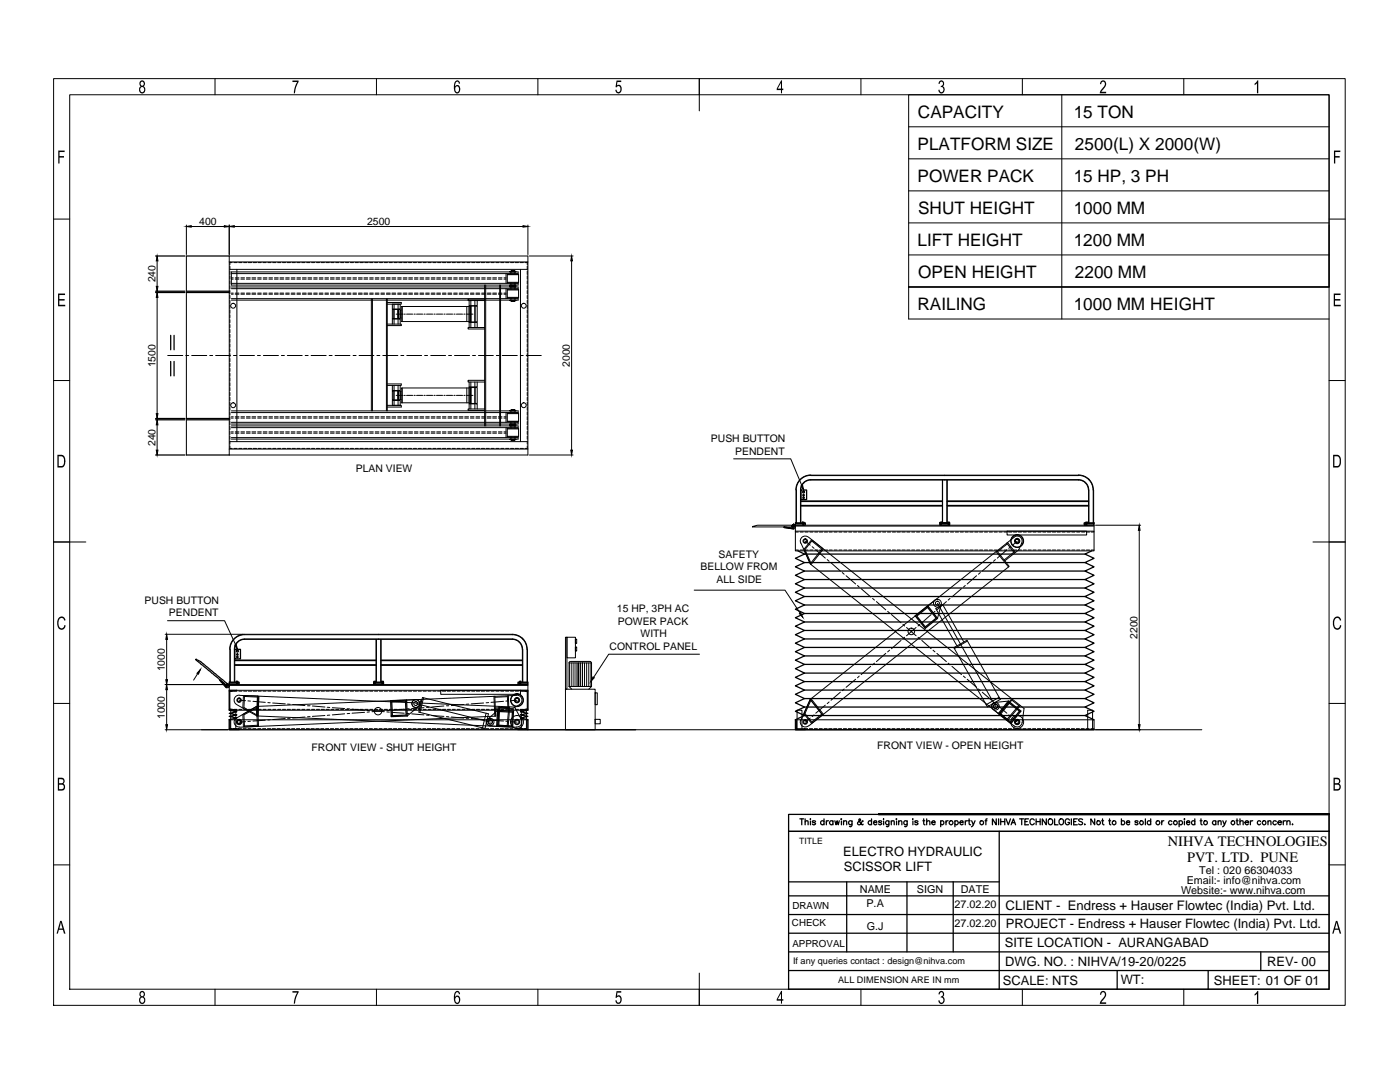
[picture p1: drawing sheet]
<svg xmlns="http://www.w3.org/2000/svg" width="279mm" height="216mm" viewBox="0 0 279 216" stroke-linecap="round" stroke-linejoin="round" font-family="sans-serif">
<defs><g id="words">
<g font-size="3.4">
<text x="183.2" y="23.5">CAPACITY</text>
<text x="214.3" y="23.5">15 TON</text>
<text x="183.1" y="29.9">PLATFORM SIZE</text>
<text x="214.5" y="29.9">2500(L) X 2000(W)</text>
<text x="183.1" y="36.3">POWER PACK</text>
<text x="214.3" y="36.3">15 HP, 3 PH</text>
<text x="183.2" y="42.7">SHUT HEIGHT</text>
<text x="214.3" y="42.7">1000 MM</text>
<text x="183.1" y="49.1">LIFT HEIGHT</text>
<text x="214.3" y="49.1">1200 MM</text>
<text x="183.2" y="55.5">OPEN HEIGHT</text>
<text x="214.5" y="55.5">2200 MM</text>
<text x="183.1" y="61.9">RAILING</text>
<text x="214.3" y="61.9">1000 MM HEIGHT</text>
</g>
<g font-size="2.9">
<text x="233.1" y="168.9">NIHVA TECHNOLOGIES</text>
<text x="236.9" y="171.9">PVT. LTD. PUNE</text>
</g>
<g font-size="2.6">
<text x="168.3" y="170.8">ELECTRO HYDRAULIC</text>
<text x="168.4" y="173.9">SCISSOR LIFT</text>
<text x="200.7" y="181.6">CLIENT - Endress + Hauser Flowtec (India) Pvt. Ltd.</text>
<text x="200.7" y="185.2">PROJECT - Endress + Hauser Flowtec (India) Pvt. Ltd.</text>
<text x="200.5" y="189">SITE LOCATION - AURANGABAD</text>
<text x="200.1" y="196.5">SCALE: NTS</text>
<text x="200.6" y="192.7">DWG. NO. : NIHVA/19-20/0225</text>
<text x="223.7" y="196.4">WT:</text>
<text x="242.3" y="196.5">SHEET: 01 OF 01</text>
<text x="252.9" y="192.7">REV- 00</text>
</g>
<g font-size="2.2">
<text x="171.6" y="178.2">NAME</text>
<text x="183" y="178.2">SIGN</text>
<text x="191.8" y="178.2">DATE</text>
<text x="235.7" y="178.4">Website:- www.nihva.com</text>
<text x="236.8" y="176.5">Email:- info@nihva.com</text>
<text x="239.3" y="174.3">Tel : 020 66304033</text>
<text x="172.9" y="180.9">P.A</text>
<text x="173" y="185.5">G.J</text>
<text x="190.5" y="181.3">27.02.20</text>
<text x="190.5" y="185">27.02.20</text>
</g>
<g font-size="2.1">
<text x="39.8" y="44.9">400</text>
<text x="73.3" y="44.9">2500</text>
<text x="31" y="56.3" transform="rotate(-90 31 56.3)">240</text>
<text x="31" y="73.3" transform="rotate(-90 31 73.3)">1500</text>
<text x="113.7" y="73.2" transform="rotate(-90 113.7 73.2)">2000</text>
<text x="31" y="89" transform="rotate(-90 31 89)">240</text>
<text x="141.9" y="88.2">PUSH BUTTON</text>
<text x="71" y="94.2">PLAN VIEW</text>
<text x="146.7" y="90.7">PENDENT</text>
<text x="139.8" y="113.8">BELLOW FROM</text>
<text x="143.4" y="111.3">SAFETY</text>
<text x="143" y="116.3">ALL SIDE</text>
<text x="28.9" y="120.5">PUSH BUTTON</text>
<text x="33.7" y="123">PENDENT</text>
<text x="123.1" y="122.1">15 HP, 3PH AC</text>
<text x="123.3" y="124.7">POWER PACK</text>
<text x="121.7" y="129.7">CONTROL PANEL</text>
<text x="127.8" y="127.2">WITH</text>
<text x="227" y="127.5" transform="rotate(-90 227 127.5)">2200</text>
<text x="32.9" y="134" transform="rotate(-90 32.9 134)">1000</text>
<text x="32.9" y="143.5" transform="rotate(-90 32.9 143.5)">1000</text>
<text x="62.2" y="149.9">FRONT VIEW - SHUT HEIGHT</text>
<text x="175.1" y="149.5">FRONT VIEW - OPEN HEIGHT</text>
</g>
<g font-size="1.9">
<text x="158.1" y="184.7">CHECK</text>
<text x="158.1" y="181.4">DRAWN</text>
<text x="158.1" y="188.9">APPROVAL</text>
</g>
<g font-size="1.8">
<text x="158.3" y="192.3">If any queries contact : design@nihva.com</text>
<text x="167.3" y="196.1">ALL DIMENSION ARE IN mm</text>
</g>
<text font-size="1.7" x="159.5" y="168.5">TITLE</text>
</g></defs>
<!-- layer: 0 -->
<g fill="none" stroke="#000" stroke-width=".2">
<path d="M10.7 15.7h257.8v184.9h-257.8zM13.9 18.9h251.3v178.5h-251.3zM42.9 15.7v3.2M75.1 15.7v3.2M107.3 15.7v3.2M139.6 15.7v6.4M171.8 15.7v3.2M204 15.7v3.2M211.9 18.9v44.8M236.2 15.7v3.2M181.3 25.3h83.9M181.3 31.7h83.9"/>
<path d="M181.3 38.1h83.9M10.7 43.7h3.2M31.4 52.1v5M31.4 59.3v23.2M37.2 44.9v5.9M37.2 51.1v7M37.2 58.4v25.1M38.2 45.2h6.6M45.7 44.9v5.9M45.7 51.1h59.7v39.7h-59.7zM45.7 52.3h59.7M45.9 52.3v.5"/>
<path d="M45.9 53.1v.7M45.9 54.1v.7M45.9 55.1v.6M45.9 56v.7M45.9 57v.6M45.9 58v.6M45.9 59v.6M45.9 59.9v.7M45.9 52.4h.4M45.9 53.7h59.3M46.2 54.6h57.2v-.3h-57.2v2.6h57.2v-.4h-57.2M46.2 57.3h57.2v.3h-57.2"/>
<path d="M46.2 59.6h57.2v.3h-57.2M46.2 55.4h.4M46.2 55.7h.4M46.2 58.5h.4M46.2 58.7h.4M46.7 52.4h.6M46.8 45.2h57.6M46.9 55.4h.8M46.9 55.7h.8M46.9 58.5h.8M46.9 58.7h.8M47.3 53.7v34.4"/>
<path d="M47.7 52.4h.6M48.1 55.4h.7M48.1 55.7h.7M48.1 58.5h.7M48.1 58.7h.7M48.6 52.4h.7M49.2 55.4h.7M49.2 55.7h.7M49.2 58.5h.7M49.2 58.7h.7M49.6 52.4h.6M50.3 55.4h.7"/>
<path d="M50.3 55.7h.7M50.3 58.5h.7M50.3 58.7h.7M50.5 52.4h.7M51.4 55.4h.7M51.4 55.7h.7M51.4 58.5h.7M51.4 58.7h.7M51.5 52.4h.6M52.5 52.4h.6M52.5 55.4h.8M52.5 55.7h.8"/>
<path d="M52.5 58.5h.8M52.5 58.7h.8M53.5 52.4h.6M53.7 55.4h.7M53.7 55.7h.7M53.7 58.5h.7M53.7 58.7h.7M54.4 52.4h.7M54.8 55.4h.7M54.8 55.7h.7M54.8 58.5h.7M54.8 58.7h.7"/>
<path d="M55.4 52.4h.6M55.9 55.4h.7M55.9 55.7h.7M55.9 58.5h.7M55.9 58.7h.7M56.4 52.4h.6M57 55.4h.7M57 55.7h.7M57 58.5h.7M57 58.7h.7M57.3 52.4h.7M58.1 55.4h.8"/>
<path d="M58.1 55.7h.8M58.1 58.5h.8M58.1 58.7h.8M58.3 52.4h.7M59.3 52.4h.6M59.3 55.4h.7M59.3 55.7h.7M59.3 58.5h.7M59.3 58.7h.7M60.2 52.4h.7M60.4 55.4h.7M60.4 55.7h.7"/>
<path d="M60.4 58.5h.7M60.4 58.7h.7M61.2 52.4h.6M61.5 55.4h.7M61.5 55.7h.7M61.5 58.5h.7M61.5 58.7h.7M62.2 52.4h.6M62.6 55.4h.7M62.6 55.7h.7M62.6 58.5h.7M62.6 58.7h.7"/>
<path d="M63.1 52.4h.7M63.7 55.4h.8M63.7 55.7h.8M63.7 58.5h.8M63.7 58.7h.8M64.1 52.4h.7M64.8 55.4h.8M64.8 55.7h.8M64.8 58.5h.8M64.8 58.7h.8M65.1 52.4h.6M65.9 55.4h.8"/>
<path d="M65.9 55.7h.8M65.9 58.5h.8M65.9 58.7h.8M66 52.4h.7M67 52.4h.6M67 55.4h.8M67 55.7h.8M67 58.5h.8M67 58.7h.8M68 52.4h.6M68.2 55.4h.7M68.2 55.7h.7"/>
<path d="M68.2 58.5h.7M68.2 58.7h.7M68.9 52.4h.7M69.3 55.4h.7M69.3 55.7h.7M69.3 58.5h.7M69.3 58.7h.7M69.9 52.4h.7M70.4 55.4h.7M70.4 55.7h.7M70.4 58.5h.7M70.4 58.7h.7"/>
<path d="M70.9 52.4h.6M71.5 55.4h.8M71.5 55.7h.8M71.5 58.5h.8M71.5 58.7h.8M71.8 52.4h.7M72.6 55.4h.8M72.6 55.7h.8M72.6 58.5h.8M72.6 58.7h.8M72.8 52.4h.7M73.8 52.4h.6"/>
<path d="M73.8 55.4h.7M73.8 55.7h.7M73.8 58.5h.7M73.8 58.7h.7M74.1 59.6v22.4M74.3 59.6v22.4M74.7 52.4h.7M74.9 55.4h.7M74.9 55.7h.7M74.9 58.5h.7M74.9 58.7h.7M75.7 52.4h.7"/>
<path d="M76 55.4h.7M76 55.7h.7M76 58.5h.7M76 58.7h.7M76.7 52.4h.6M77.1 55.4h.8M77.1 55.7h.8M77.1 58.5h.8M77.1 58.7h.8M77.1 59.6v22.4M77.3 59.6v22.4M77.7 52.4h.6"/>
<path d="M78.2 55.4h.8M78.2 55.7h.8M78.2 58.5h.8M78.2 58.7h.8M78.6 52.4h.7M79.4 55.4h.7M79.4 55.7h.7M79.4 58.5h.7M79.4 58.7h.7M79.6 52.4h.6M80.5 55.4h.7M80.5 55.7h.7"/>
<path d="M80.5 58.5h.7M80.5 58.7h.7M80.5 52.4h.7M81.5 52.4h.7M81.6 55.4h.7M81.6 55.7h.7M81.6 58.5h.7M81.6 58.7h.7M82.5 52.4h.6M82.7 55.4h.7M82.7 55.7h.7M82.7 58.5h.7"/>
<path d="M82.7 58.7h.7M83.5 52.4h.6M83.8 55.4h.8M83.8 55.7h.8M83.8 58.5h.8M83.8 58.7h.8M84.4 52.4h.7M84.9 55.4h.8M84.9 55.7h.8M84.9 58.5h.8M84.9 58.7h.8M85.4 52.4h.6"/>
<path d="M86 55.4h.8M86 55.7h.8M86 58.5h.8M86 58.7h.8M86.4 52.4h.6M87.2 55.4h.7M87.2 55.7h.7M87.2 58.5h.7M87.2 58.7h.7M87.3 52.4h.7M88.3 52.4h.7M88.3 55.4h.7"/>
<path d="M88.3 55.7h.7M88.3 58.5h.7M88.3 58.7h.7M89.3 52.4h.6M89.4 55.4h.8M89.4 55.7h.8M89.4 58.5h.8M89.4 58.7h.8M90.2 52.4h.7M90.5 55.4h.8M90.5 55.7h.8M90.5 58.5h.8"/>
<path d="M90.5 58.7h.8M91.2 52.4h.6M91.6 55.4h.8M91.6 55.7h.8M91.6 58.5h.8M91.6 58.7h.8M92.2 52.4h.6M92.7 55.4h.8M92.7 55.7h.8M92.7 58.5h.8M92.7 58.7h.8M93.2 52.4h.6"/>
<path d="M93.6 60v1h1.6v-1M93.9 55.4h.7M93.9 55.7h.7M93.9 58.5h.7M93.9 58.7h.7M94 60v1M94.1 52.4h.7M94.8 60v1M95 55.4h.7M95 55.7h.7M95 58.5h.7M95 58.7h.7"/>
<path d="M95.1 52.4h.6M96 52.4h.7M96.1 55.4h.7M96.1 55.7h.7M96.1 58.5h.7M96.1 58.7h.7M96.7 59.7h-3.3v.3h3.3M96.7 56.9v28.1M96.9 56.9v28.1M97 52.4h.6M97.2 55.4h.8M97.2 55.7h.8"/>
<path d="M97.2 58.5h.8M97.2 58.7h.8M98 52.4h.6M98.3 55.4h.8M98.3 55.7h.8M98.3 58.5h.8M98.3 58.7h.8M99 52.4h.6M99.5 55.4h.7M99.5 55.7h.7M99.5 58.5h.7M99.5 58.7h.7"/>
<path d="M99.7 56.9v28.1M99.9 56.9v28.1M99.9 52.4h.7M100.6 55.4h.4M100.6 55.7h.4M100.6 58.5h.4M100.6 58.7h.4M100.9 52.4h.6M101 54.6v1.9M101 57.6v2M101.2 54.7h2.3v1.8h-2.3zM101.2 57.7h2.3v1.8h-2.3z"/>
<path d="M101.2 56.3h2.3M101.2 54.8h2.3M101.2 59.3h2.3M101.2 57.9h2.3M101.7 56.9h1.3zM101.7 54.2l1.3 .1zM101.7 59.9l1.3 .1zM101.7 57.2l1.3 .1zM101.9 52.4h.6M102 54.1v.6M102 56.5v.6M102 57.1v.6"/>
<path d="M102 59.5v.4M102 60v.1M102.7 57.1h-.7h.8v.6M102.7 57.1h.1M102.8 54.1h-.8h.8v.6M102.8 56.9v.2h-.8h.7M102.8 60l-.8 .1h.8M102.8 56.5v.4M102.8 59.5v.4M102.8 57.1h-.1M102.8 52.4h.7M103.8 52.4h.7"/>
<path d="M103.9 53.7v34.4M104.8 52.4h.4M105.2 52.3v.5M105.2 53.1v.7M105.2 54.1v.7M105.2 55.1v.6M105.2 56v.7M105.2 57v.6M105.2 58v.6M105.2 59v.6M105.2 59.9v.7M105.4 44.9v5.9"/>
<path d="M105.6 51.1h8.8M114.1 52.1v37.7M181.3 44.5h83.9M181.3 50.9h83.9M265.2 44.9v12.4h-83.9h83.9v-38.4h-83.9v44.8h83.9M265.2 43.7h3.3M10.7 75.9h3.2M33.5 70.9h3M37.1 70.9h.6M38.3 70.9h3M41.9 70.9h.5M43 70.9h3"/>
<path d="M45.9 60.9v.6M45.9 61.8v.7M45.9 62.8v.6M45.9 63.8v.6M45.9 64.8v.6M45.9 65.7v.7M45.9 66.7v.6M45.9 67.6v.7M45.9 68.6v.7M45.9 69.6v.6M45.9 70.6v.6M45.9 71.5v.7"/>
<path d="M45.9 72.5v.6M45.9 73.5v.6M45.9 74.5v.6M45.9 75.4v.7M45.9 76.4v.6M45.9 77.3v.7M45.9 78.3v.6M45.9 79.3v.6M46.6 70.9h.6M47.8 70.9h3M51.4 70.9h.6M52.6 70.9h3"/>
<path d="M56.2 70.9h.6M57.3 70.9h3M60.9 70.9h.6M62.1 70.9h3M65.7 70.9h.6M66.9 70.9h2.9M70.5 70.9h.6M71.7 70.9h2.9M75.2 70.9h.6M76.4 70.9h3M77.3 76.6h2.8v.3h-2.8M77.3 64.7h2.8v.3h-2.8"/>
<path d="M77.3 60.4h2.8v.3h-2.8M78.3 78h1.6v1.8h-1.6zM78.3 79.9h1.6v1h-1.6zM78.3 76.9v1h1.6v-1M78.3 61.8h1.6v1.8h-1.6zM78.3 60.7h1.6v1h-1.6zM78.3 64.7v-1h1.6v1M78.6 61.8v1.8M78.6 78v1.8M78.6 60.7v1M78.6 63.7v1M78.6 76.9v1"/>
<path d="M78.6 79.9v1M79.1 78.9h1.3M79.1 62.7h1.3M79.4 78v1.8v-1.8M79.4 63.6v-1.8v1.8M79.4 60.7v1M79.4 63.7v1M79.4 76.9v1M79.4 79.9v1M80 70.9h.6M80.1 78.1h-.2v1.6h.2M80.1 77.4h13.5v3h-13.5z"/>
<path d="M80.1 61.9h-.2v1.5h.2M80.1 61.2h13.5v3h-13.5zM80.3 61.2v3M80.3 77.4v3M80.6 78.9h.3M80.6 62.7h.3M81.1 78.9h1.3M81.1 62.7h1.3M81.2 70.9h2.9M82.6 78.9h.3M82.6 62.7h.3M83.1 78.9h1.3"/>
<path d="M83.1 62.7h1.3M84.6 78.9h.3M84.6 62.7h.3M84.7 70.9h.6M85.1 78.9h1.2M85.1 62.7h1.2M86 70.9h2.9M86.6 78.9h.3M86.6 62.7h.3M87.1 78.9h1.2M87.1 62.7h1.2M88.6 78.9h.2"/>
<path d="M88.6 62.7h.2M89.1 78.9h1.2M89.1 62.7h1.2M89.5 70.9h.6M90.6 78.9h.2M90.6 62.7h.2M90.7 70.9h3M91.1 78.9h1.2M91.1 62.7h1.2M92.6 78.9h.2M92.6 62.7h.2M93.1 78.9h1.3"/>
<path d="M93.1 62.7h1.3M93.2 61.2v3M93.2 77.4v3M93.6 77.3h1.6v3.2h-1.6zM93.6 76.2v1h1.6v-1M93.6 61.1h1.6v3.1h-1.6zM93.6 65.3v-1h1.6v1M94 77.3v3.2v-3.2M94 64.2v-3.1v3.1M94 64.3v1M94 76.2v1M94.3 70.9h.6"/>
<path d="M94.8 61.1v3.1M94.8 64.3v1M94.8 76.2v1M94.8 77.3v3.2M95.5 70.9h3M96.7 75.9h-3.3v.3h3.3M96.7 65.3h-3.3v.3h3.3M99 70.9h.6M100.2 70.9h3M103.8 70.9h.6M105 70.9h3M105.2 60.9v.6"/>
<path d="M105.2 61.8v.7M105.2 62.8v.6M105.2 63.8v.6M105.2 64.8v.6M105.2 65.7v.7M105.2 66.7v.6M105.2 67.6v.7M105.2 68.6v.7M105.2 69.6v.6M105.2 70.6v.6M105.2 71.5v.7M105.2 72.5v.6"/>
<path d="M105.2 73.5v.6M105.2 74.5v.6M105.2 75.4v.7M105.2 76.4v.6M105.2 77.3v.7M105.2 78.3v.6M105.2 79.3v.6M265.2 75.9h3.3M31.4 84.8v5M37.2 83.8v7M45.7 89.6h59.7M45.9 80.2v.7"/>
<path d="M45.9 81.2v.7M45.9 82.2v.6M45.9 83.1v.7M45.9 84.1v.7M45.9 85.1v.6M45.9 86v.7M45.9 87v.7M45.9 88v.6M45.9 89v.5h.4M45.9 88.1h59.3M46.2 82h57.2v.3h-57.2M46.2 84.3h57.2v.3h-57.2"/>
<path d="M46.2 85h57.2v.3h-57.2M46.2 87.3h57.2v.3h-57.2M46.2 86.4h.4M46.2 86.2h.4M46.2 83.4h.4M46.2 83.2h.4M46.7 89.5h.6M46.9 86.4h.8M46.9 86.2h.8M46.9 83.4h.8M46.9 83.2h.8M47.7 89.5h.6"/>
<path d="M48.1 86.4h.7M48.1 86.2h.7M48.1 83.4h.7M48.1 83.2h.7M48.6 89.5h.7M49.2 86.4h.7M49.2 86.2h.7M49.2 83.4h.7M49.2 83.2h.7M49.6 89.5h.6M50.3 86.4h.7M50.3 86.2h.7"/>
<path d="M50.3 83.4h.7M50.3 83.2h.7M50.5 89.5h.7M51.4 86.4h.7M51.4 86.2h.7M51.4 83.4h.7M51.4 83.2h.7M51.5 89.5h.6M52.5 89.5h.6M52.5 86.4h.8M52.5 86.2h.8M52.5 83.4h.8"/>
<path d="M52.5 83.2h.8M53.5 89.5h.6M53.7 86.4h.7M53.7 86.2h.7M53.7 83.4h.7M53.7 83.2h.7M54.4 89.5h.7M54.8 86.4h.7M54.8 86.2h.7M54.8 83.4h.7M54.8 83.2h.7M55.4 89.5h.6"/>
<path d="M55.9 86.4h.7M55.9 86.2h.7M55.9 83.4h.7M55.9 83.2h.7M56.4 89.5h.6M57 86.4h.7M57 86.2h.7M57 83.4h.7M57 83.2h.7M57.3 89.5h.7M58.1 86.4h.8M58.1 86.2h.8"/>
<path d="M58.1 83.4h.8M58.1 83.2h.8M58.3 89.5h.7M59.3 89.5h.6M59.3 86.4h.7M59.3 86.2h.7M59.3 83.4h.7M59.3 83.2h.7M60.2 89.5h.7M60.4 86.4h.7M60.4 86.2h.7M60.4 83.4h.7"/>
<path d="M60.4 83.2h.7M61.2 89.5h.6M61.5 86.4h.7M61.5 86.2h.7M61.5 83.4h.7M61.5 83.2h.7M62.2 89.5h.6M62.6 86.4h.7M62.6 86.2h.7M62.6 83.4h.7M62.6 83.2h.7M63.1 89.5h.7"/>
<path d="M63.7 86.4h.8M63.7 86.2h.8M63.7 83.4h.8M63.7 83.2h.8M64.1 89.5h.7M64.8 86.4h.8M64.8 86.2h.8M64.8 83.4h.8M64.8 83.2h.8M65.1 89.5h.6M65.9 86.4h.8M65.9 86.2h.8"/>
<path d="M65.9 83.4h.8M65.9 83.2h.8M66 89.5h.7M67 89.5h.6M67 86.4h.8M67 86.2h.8M67 83.4h.8M67 83.2h.8M68 89.5h.6M68.2 86.4h.7M68.2 86.2h.7M68.2 83.4h.7"/>
<path d="M68.2 83.2h.7M68.9 89.5h.7M69.3 86.4h.7M69.3 86.2h.7M69.3 83.4h.7M69.3 83.2h.7M69.9 89.5h.7M70.4 86.4h.7M70.4 86.2h.7M70.4 83.4h.7M70.4 83.2h.7M70.9 89.5h.6"/>
<path d="M71.5 86.4h.8M71.5 86.2h.8M71.5 83.4h.8M71.5 83.2h.8M71.8 89.5h.7M72.6 86.4h.8M72.6 86.2h.8M72.6 83.4h.8M72.6 83.2h.8M72.8 89.5h.7M73.8 89.5h.6M73.8 86.4h.7"/>
<path d="M73.8 86.2h.7M73.8 83.4h.7M73.8 83.2h.7M74.7 89.5h.7M74.9 86.4h.7M74.9 86.2h.7M74.9 83.4h.7M74.9 83.2h.7M75.7 89.5h.7M76 86.4h.7M76 86.2h.7M76 83.4h.7"/>
<path d="M76 83.2h.7M76.7 89.5h.6M77.1 86.4h.8M77.1 86.2h.8M77.1 83.4h.8M77.1 83.2h.8M77.3 80.9h2.8v.3h-2.8M77.7 89.5h.6M78.2 86.4h.8M78.2 86.2h.8M78.2 83.4h.8M78.2 83.2h.8"/>
<path d="M78.6 89.5h.7M79.4 86.4h.7M79.4 86.2h.7M79.4 83.4h.7M79.4 83.2h.7M79.6 89.5h.6M80.5 86.4h.7M80.5 86.2h.7M80.5 83.4h.7M80.5 83.2h.7M80.5 89.5h.7M81.5 89.5h.7"/>
<path d="M81.6 86.4h.7M81.6 86.2h.7M81.6 83.4h.7M81.6 83.2h.7M82.5 89.5h.6M82.7 86.4h.7M82.7 86.2h.7M82.7 83.4h.7M82.7 83.2h.7M83.5 89.5h.6M83.8 86.4h.8M83.8 86.2h.8"/>
<path d="M83.8 83.4h.8M83.8 83.2h.8M84.4 89.5h.7M84.9 86.4h.8M84.9 86.2h.8M84.9 83.4h.8M84.9 83.2h.8M85.4 89.5h.6M86 86.4h.8M86 86.2h.8M86 83.4h.8M86 83.2h.8"/>
<path d="M86.4 89.5h.6M87.2 86.4h.7M87.2 86.2h.7M87.2 83.4h.7M87.2 83.2h.7M87.3 89.5h.7M88.3 89.5h.7M88.3 86.4h.7M88.3 86.2h.7M88.3 83.4h.7M88.3 83.2h.7M89.3 89.5h.6"/>
<path d="M89.4 86.4h.8M89.4 86.2h.8M89.4 83.4h.8M89.4 83.2h.8M90.2 89.5h.7M90.5 86.4h.8M90.5 86.2h.8M90.5 83.4h.8M90.5 83.2h.8M91.2 89.5h.6M91.6 86.4h.8M91.6 86.2h.8"/>
<path d="M91.6 83.4h.8M91.6 83.2h.8M92.2 89.5h.6M92.7 86.4h.8M92.7 86.2h.8M92.7 83.4h.8M92.7 83.2h.8M93.2 89.5h.6M93.6 81.6v-1h1.6v1M93.9 86.4h.7M93.9 86.2h.7M93.9 83.4h.7"/>
<path d="M93.9 83.2h.7M94 80.6v1M94.1 89.5h.7M94.8 80.6v1M95 86.4h.7M95 86.2h.7M95 83.4h.7M95 83.2h.7M95.1 89.5h.6M96 89.5h.7M96.1 86.4h.7M96.1 86.2h.7"/>
<path d="M96.1 83.4h.7M96.1 83.2h.7M96.7 81.6h-3.3v.3h3.3M97 89.5h.6M97.2 86.4h.8M97.2 86.2h.8M97.2 83.4h.8M97.2 83.2h.8M98 89.5h.6M98.3 86.4h.8M98.3 86.2h.8M98.3 83.4h.8"/>
<path d="M98.3 83.2h.8M99 89.5h.6M99.5 86.4h.7M99.5 86.2h.7M99.5 83.4h.7M99.5 83.2h.7M99.9 89.5h.7M100.6 86.4h.4M100.6 86.2h.4M100.6 83.4h.4M100.6 83.2h.4M100.9 89.5h.6"/>
<path d="M101 82.3v2M101 85.3v2M101.2 85.5h2.3v1.7h-2.3zM101.2 82.4h2.3v1.7h-2.3zM101.2 85.6h2.3M101.2 87.1h2.3M101.2 82.5h2.3M101.2 84.1h2.3M101.7 84.9l1.3 .1zM101.7 87.6l1.3 .1zM101.7 81.9l1.3 .1zM101.7 84.6l1.3 .1z"/>
<path d="M101.9 89.5h.6M102 81.8v.6M102 84.1v.7M102 84.9v.6M102 87.2v.6M102.7 84.8l-.7 .1h.8v.6M102.7 84.8l.1 .1M102.8 87.2v.6h-.8h.8M102.8 84.1v.7h-.8h.7M102.8 81.8h-.8h.8v.1M102.8 82v.4M102.8 84.8h-.1"/>
<path d="M102.8 89.5h.7M103.8 89.5h.7M105.2 80.2v.7M105.2 81.2v.7M105.2 82.2v.6M105.2 83.1v.7M105.2 84.1v.7M105.2 85.1v.6M105.2 86v.7M105.2 87v.7M105.2 88v.6M105.2 89v.5h-.4"/>
<path d="M105.6 90.8h8.8M146.4 91.6h11.4l2.2 5.2M158.9 97.8v6.5M159.8 97.8v6.5M161.8 94.8a2.98 2.98 0 0 0-3 3M161.8 94.9a2.9 2.9 0 0 0-2.9 2.9M161.8 94.8h53.5M161.8 94.9h53.5M188.1 95.8v8.5h.9v-8.5M189 95.8v8.5M215.2 94.8a2.98 2.98 0 0 1 3 3M215.2 94.9a2.9 2.9 0 0 1 2.9 2.9"/>
<path d="M217.2 97.8a1.97 1.97 0 0 0-1.9-2h-53.5a1.97 1.97 0 0 0-2 2M217.2 95.6v.1M217.2 97.8v6.5M217.3 97.8a2.05 2.05 0 0 0-2-2.1h-53.5a2.05 2.05 0 0 0-2 2.1M217.3 95.6v.1M217.3 97.8v6.5M218.2 97.8v6.5M218.3 97.8v6.5M10.7 108.1h6.4M138.5 117.8h18.2l3 4.5M150.2 105.1l1-.3h6.9v.3h-7.9M156.5 105.1l1.9 .3v.2l-2-.3z"/>
<path d="M158.1 105.1h.1M158.1 105v.1M158.2 104.9l-.1 .1M158.2 105h-.1M158.3 104.8l-.2 .2 .2-.2-.2 .2 .2-.2-.2 .2 .2-.2-.2 .2 .2-.2-.2 .2 .2-.2-.2 .2 .2-.2-.2 .2 .2-.2-.2 .2 .2-.2-.2 .1 .1-.1-.1 .1 .1-.1-.1 .1 .1-.1-.1 .1 .1-.1-.1 .1 .1-.1-.1 .1 .1-.1h-.1h60.2v1.2M158.3 104.8l-.1 .1M158.3 104.8v.1M158.3 104.8h.1M158.4 104.8h.1M158.4 104.8h-.1M158.5 104.8h.1M158.6 104.8h.1l-.1 .1"/>
<path d="M158.7 104.9v-.1v1.2M158.7 104.9v-.1zM158.7 106h59.6v3.9h-59.6zM158.7 104.5h2v.3h-2zM158.7 104.3h2v.2h-2zM158.7 104.9h.1M158.7 105h.1M158.7 105v.1M158.7 105.1h.1M158.7 105h59.6M158.7 106.2h.6M158.7 109.8h.6"/>
<path d="M159.7 106.2h.6M159.7 109.8h.6M159.8 108.4l2 4.2 40.5 32.2a.99 .99 0 0 0 1.7-.6M160.1 104.2h.4v.1h-.4zM160.2 104.3v.5M160.3 104.3v.5M160.4 104.3v.5M160.6 109.7l1.2 2.6M160.6 106.2h.7M160.6 109.8h.7M160.7 108l1 .8M161.4 107.2a.99 .99 0 0 0-1.3 0 .99 .99 0 0 0-.3 1.2"/>
<path d="M161.4 107.2l43 34.2-.4 2.8M161.6 106.2h.6M161.6 109.8h.6M162 107.7l-1.6 1.9M162 107.9l2 1.7M162.1 109.1l.4 .3M162.1 107.8l2.1 1.6-2.5 3.1-1.2-2.7zM162.6 106.2h.6M162.6 109.8h.6M162.8 109.7l1.9 1.7M163.5 106.2h.7M163.5 109.8h.7"/>
<path d="M164.3 109.5l-2.4 3.1M164.5 106.2h.7M164.5 109.8h.7M165.1 111.7l.4 .3M165.5 106.2h.6M165.5 109.8h.6M165.8 112.3l1.9 1.6M166.4 106.2h.7M166.4 109.8h.7M167.4 106.2h.6M167.4 109.8h.6M168.1 114.2l.4 .4"/>
<path d="M168.4 106.2h.6M168.4 109.8h.6M168.9 114.9l1.9 1.6M169.4 106.2h.6M169.4 109.8h.6M170.3 106.2h.7M170.3 109.8h.7M171.1 116.8l.4 .4M171.3 106.2h.6M171.3 109.8h.6M171.9 117.5l1.9 1.6M172.2 106.2h.7"/>
<path d="M172.2 109.8h.7M173.2 106.2h.6M173.2 109.8h.6M174.1 119.4l.4 .3M174.2 106.2h.6M174.2 109.8h.6M175.2 106.2h.6M175.2 109.8h.6M176.1 106.2h.7M176.1 109.8h.7M177.1 106.2h.6M177.1 109.8h.6"/>
<path d="M178.1 106.2h.6M178.1 109.8h.6M179 106.2h.7M179 109.8h.7M180 106.2h.7M180 109.8h.7M181 106.2h.6M181 109.8h.6M181.9 106.2h.7M181.9 109.8h.7M182.9 106.2h.6M182.9 109.8h.6"/>
<path d="M183.9 106.2h.6M183.9 109.8h.6M184.9 106.2h.6M184.9 109.8h.6M185.8 106.2h.7M185.8 109.8h.7M186.6 119.7l-1.4 1.2M186.8 106.2h.6M186.8 109.8h.6M187.6 104.5h2v.3h-2zM187.6 104.3h2v.2h-2zM187.6 104.2h.3v.1h-.3z"/>
<path d="M187.6 104.3v.5M187.7 104.3v.5M187.7 106.2h.7M187.7 109.8h.7M187.8 104.3v.5M187.9 104.3v.5M188.7 106.2h.6M188.7 109.8h.6M189.2 104.2h.3v.1h-.3zM189.2 104.3v.5M189.3 104.3v.5M189.4 104.8v-.5v.5"/>
<path d="M189.6 119.4l-.4 .3M189.7 106.2h.6M189.7 109.8h.6M190.7 106.2h.6M190.7 109.8h.6M191.6 106.2h.7M191.6 109.8h.7M191.9 117.5l-1.9 1.6M192.6 106.2h.6M192.6 109.8h.6M192.6 116.8l-.3 .4M193.5 106.2h.7"/>
<path d="M193.5 109.8h.7M194.5 106.2h.7M194.5 109.8h.7M194.9 114.9l-1.9 1.6M195.5 106.2h.6M195.5 109.8h.6M195.7 114.2l-.4 .4M196.5 106.2h.6M196.5 109.8h.6M197.4 106.2h.7M197.4 109.8h.7M197.9 112.3l-1.9 1.6"/>
<path d="M198.4 106.2h.6M198.4 109.8h.6M198.7 111.7l-.4 .3M198.8 110.1l2.5 3M199 109.9l2.4 3.1-40 31.9M199.4 106.2h.6M199.4 109.8h.6M200.3 106.2h.7M200.3 109.8h.7M200.5 111.9l2.8-2.2 .6-1.3a.99 .99 0 0 0-.3-1.2 .99 .99 0 0 0-1.3 0l-40.6 32.4-1.9 4.1M200.9 108.4l1.6 1.9M200.9 109.7l-1.9 1.7"/>
<path d="M201 106h15.9v.8h-15.9zM201 108.5l-1.9 1.6M201.1 108.2l1.5 2M201.3 106.2h.7M201.3 109.8h.7M201.7 109.1l-.4 .3M202.3 106.2h.6M202.3 109.8h.6M202.3 110.2l-1.9 1.5M203 108l-.9 .8M203.2 106.2h.7M203.2 109.8h.7"/>
<path d="M204.2 106.2h.6M204.2 109.8h.6M205.2 106.2h.6M205.2 109.8h.6M206.1 106.2h.7M206.1 109.8h.7M207.1 106.2h.7M207.1 109.8h.7M208.1 106.2h.6M208.1 109.8h.6M209 106.2h.7M209 109.8h.7"/>
<path d="M210 106.2h.7M210 109.8h.7M211 106.2h.6M211 109.8h.6M211.9 106.2h.7M211.9 109.8h.7M212.9 106.2h.7M212.9 109.8h.7M213.9 106.2h.6M213.9 109.8h.6M214.9 106.2h.6M214.9 109.8h.6"/>
<path d="M215.8 106.2h.7M215.8 109.8h.7M216.4 104.5h1.9v.3h-1.9zM216.4 104.3h1.9v.2h-1.9zM216.6 104.2h.4v.1h-.4zM216.7 104.3v.5M216.8 106.2h.7M216.8 109.8h.7M216.9 104.3v.5M217.7 106.2h.6M217.7 109.8h.6M218.6 104.8h9.1"/>
<path d="M227.4 105.8v38.8M262 108.1h6.5M33 136.6h72.4v1.1M33 126.6h15.5M33.3 127.6v8M33.3 137.6v7M33.4 123.9h11.4l2.2 4.7M39.4 134.4l-.8 1.3M45.1 136.6h.1l-.1 .1 .2-.1-.2 .2 .2-.2M45.1 136.8h.1M45.1 136.9h.1M45.1 136.8v.1"/>
<path d="M45.2 136.7l-.1 .1M45.3 136.6l-.1 .1M45.3 136.6h.1M45.4 136.6h.1M45.5 136.6h.1M45.6 136.6h.1M45.7 136.7h.1M45.7 136.8h59.7M45.7 137.7h59.7v4h-59.7zM45.7 136.8v.1M45.7 136.9h.1M45.7 136.3h2v.3h-2z"/>
<path d="M45.7 136.1h2v.2h-2zM45.7 137.9h.6M45.7 136.6v1.1M46 129.6v6.5M46 138l-.2 .1 .1 3.2M46.7 137.9h.6M47.1 135.9h.4v.2h-.4zM47.2 137.8l-1.2 .2M47.2 137.7l-.1 .1M47.2 136.1v.5M47.3 137.7h-1.6v4h1.6l-.2-.1M47.4 136.1v.5"/>
<path d="M47.7 137.9h.6M47.7 139.7l1.3 .1M47.8 138.7a.99 .99 0 0 0-1 .7 .99 .99 0 0 0 .4 1.2l4.1 2.3M47.8 138.8l54.9 2.3 1.4 2.5M48.6 138.8l-.1 2.5M48.6 137.9h.7M48.8 139l2.6 .1M48.8 126.6a2.98 2.98 0 0 0-3 2.9l.1 6.6M48.8 127.6a1.97 1.97 0 0 0-2 1.9v6.6M48.8 127.5a2.05 2.05 0 0 0-2 2v6.6M48.8 126.6a2.9 2.9 0 0 0-2.9 2.9M48.8 126.6h53.5"/>
<path d="M48.8 127.6h53.5M48.8 127.5h53.5M49.5 139.9h.5M49.6 137.9h.6M50.5 139.9l2.4 .3M50.5 137.9h.7M51.5 138.9l-.2 4M51.5 137.9h.6M51.6 138.9l-.2 4M51.7 138.9l-.2 4M52.5 137.9h.6M53.5 137.9h.6"/>
<path d="M54.4 137.9h.7M55.4 137.9h.6M56.4 137.9h.6M57.3 137.9h.7M58.3 137.9h.7M59.3 137.9h.6M60.2 137.9h.7M61.2 137.9h.6M62.2 137.9h.6M63.1 137.9h.7M64.1 137.9h.7M65.1 137.9h.6"/>
<path d="M66 137.9h.7M67 137.9h.6M68 137.9h.6M68.9 137.9h.7M69.9 137.9h.7M70.9 137.9h.6M71.8 137.9h.7M72.8 137.9h.7M73.8 137.9h.6M74.6 136.3h2v.3h-2zM74.6 136.1h2v.2h-2zM74.6 135.9h.3v.2h-.3z"/>
<path d="M74.7 136.1v.5M74.7 137.9h.7M74.8 136.1v.5M74.9 136.1v.5M75 127.6v8.5M75.1 127.6v8.5M75.7 137.9h.7M76 127.6v8.5M76.1 127.6v8.5M76.2 135.9h.3v.2h-.3zM76.2 136.1v.5M76.3 136.1v.5"/>
<path d="M76.4 136.1v.5M76.7 137.9h.6M77.7 137.9h.6M78.6 137.9h.7M79.6 137.9h.6M80.5 137.9h.7M81.5 137.9h.7M82.5 137.9h.6M83 139.6l-1.9 .1M83.5 137.9h.6M84.1 139.9l-.1-.1-.2 .8-.2 .8h.2M84.3 139.2l13.2 3.2-.7 3-13.2-3.3z"/>
<path d="M84.4 137.9h.7M84.5 139.3l-.7 2.8M85.4 137.9h.6M86.4 137.9h.6M87.3 137.9h.7M88 137.7h15.9v.8h-15.9zM88.3 137.9h.7M89.3 137.9h.6M90.2 137.9h.7M91.2 137.9h.6M92.2 137.9h.6M93.2 137.9h.6"/>
<path d="M94.1 137.9h.7M95.1 137.9h.6M96 137.9h.7M97 137.9h.6M98 137.9h.6M98.6 138.9l.1 4M98.7 138.9l.2 4-51.1 2.2M99 137.9h.6M99.9 137.9h.7M100.5 139.9l-2.5 .3M100.9 137.9h.6M101.2 139l-2.4 .1"/>
<path d="M101.2 138.8l.2 2.6M101.5 139.9h-.5M101.5 138.8v2.5M101.9 137.9h.6M102.2 126.6a2.98 2.98 0 0 1 3 2.9M102.2 127.6a1.97 1.97 0 0 1 2 1.9M102.2 127.5a2.05 2.05 0 0 1 2.1 2v6.6M102.2 126.6a2.9 2.9 0 0 1 2.9 2.9M102.8 137.9h.7M103.1 138.7a.99 .99 0 0 1 1 .7 .99 .99 0 0 1-.4 1.2l-1.3 .7-3.5 .2M103.1 138.8l-51.9 2.2-3.9 2.2M103.2 139.7l-1.2 .1"/>
<path d="M103.4 136.3h2v.3h-2zM103.4 136.1h2v.2h-2zM103.7 135.9h.3v.2h-.3zM103.7 136.1v.5M103.8 137.9h.7M103.8 137.7l.1 .1M103.9 137.7h1.5v4h-1.5M103.9 136.1v.5M104 137.8l1.1 .2M104.3 127.3v.2M104.3 127.4v.1M104.3 129.6v6.5"/>
<path d="M104.8 137.9h.6M105 138l.2 .1v3.2M105.2 129.6v6.5M105.3 129.6v6.5M112.8 137.5h6v8.1h-6zM112.8 127.2h.3v10.3h-.3zM113.1 127.2h1.7v4.1h-1.7zM113.6 137h4.5l-.6 .5M113.6 132.3v4.7M113.6 132.3h4.5v4.7M113.6 137l.5 .5M113.7 132.3v4.7"/>
<path d="M114.1 132.3v4.7M114.5 132.3v4.7M114.8 127.5h.3v.9h-.3zM114.8 129.1h.3v.8h-.3zM115 132.3v4.7M115.4 137v-4.7v4.7M115.8 132.3v4.7M116.2 137v-4.7v4.7M116.7 132.3v4.7M117.1 132.3v4.7M117.5 132.3v4.7M117.9 132.3v4.7"/>
<path d="M118 132.3l-.2-.3h-4l-.2 .3M118.8 138.2h.4v2.4h-.4zM139.6 130.5h-18.1l-3 4.7M161.7 139.6l2.5 3-2.1 1.7-1.6-2.1zM161.8 139.7l-1.2 2.7M161.9 139.4l2.4 3.1M167.7 138.1l-1.9 1.6M168.5 137.5l-.4 .3M170.8 135.5l-1.9 1.6M171.5 134.9l-.4 .3M173.8 133l-1.9 1.6M174.5 132.3l-.4 .4"/>
<path d="M174.9 120l1.9 1.7M176.8 130.4l-1.9 1.6M177.2 122l.3 .3M177.5 129.7l-.3 .4M177.9 122.6l1.9 1.7M179.8 127.8l-1.9 1.6M180.2 124.6l.3 .3M180.5 127.2l-.3 .3M180.9 125.2l1.9 1.7M182.8 125.2l-1.9 1.7M183.2 127.2l.4 .3M183.6 124.6l-.4 .3"/>
<path d="M184 127.8l1.8 1.6M185.8 122.6l-1.8 1.7M186.2 129.7l.4 .4M186.6 122l-.4 .3M187 130.4l1.9 1.6M187.1 120.4l11.6 20.6M187.9 120.6l-.8 2.8M188.9 120l-1.9 1.7M189.2 132.3l.4 .4M190 133l1.9 1.6M190.4 129.2l2.6-1.5 6.6 11.9-2.6 1.4zM192.3 134.9l.3 .3"/>
<path d="M192.3 128.1l-4.1-7.4-1.4 .7 4.2 7.5M193 135.5l1.9 1.6M193.1 127.9l-2.6 1.5M195.3 137.5l.4 .3M196 138.1l1.9 1.6M199.4 139.1l-2.6 1.5M201.2 139.9l-2.5 .3M201.9 139.4l-2.5 3.1M201.9 139.7l1.4 1.1M202 139.6l-2.4 3M10.7 140.4h3.2M33 145.6h206.8"/>
<path d="M45.7 143.6l.2 .2M45.7 143.6h59.7v2h-59.7zM45.7 143.6v2h2M45.7 145.4h.6M45.7 141.5h.6M45.8 141.3l.2 .2M46 143.8v1.6h1.6M46 141.5l1.2 .1M46 141.7v3.7M46.6 145.4h.6M46.7 141.5h.6M47.1 141.7v3.7"/>
<path d="M47.2 143.2a.99 .99 0 0 0-.4 1.2 .99 .99 0 0 0 1 .7M47.5 145.4h.7M47.5 145.4l.2 .2M47.7 141.5h.6M48.5 142.6l.1 2.5M48.5 145.4h.6M48.6 141.5h.7M48.7 142.4l2.5-1.4 .2 3.9-2.6 .2zM48.7 141.4l.1-2.6 2.6 .1-.2 4M48.7 141.2l2.5 1.4M49 144l-1.3 .1M49.5 145.4h.6"/>
<path d="M49.6 141.5h.6M50 143.9l-.5 .1M50.4 145.4h.7M50.5 141.5h.7M51.2 141.2l-2.5 1.4M51.3 142.9l51.8 2.2M51.4 144.7l-2.6 .2M51.4 145.4h.7M51.4 141l.2 3.9M51.5 141.5h.6M52.4 145.4h.6M52.5 141.5h.6"/>
<path d="M52.9 143.7l-2.4 .2M53.4 145.4h.6M53.5 141.5h.6M53.5 140.2h.4M53.9 143.6l-.4 .1M54.3 145.4h.7M54.4 141.5h.7M54.4 140.3l2.5 .1M55.3 145.4h.7M55.4 141.5h.6M56.2 145.4h.7M56.4 141.5h.6"/>
<path d="M56.9 143.4l-2.5 .2M57.2 145.4h.7M57.3 141.5h.7M57.4 143.3h.5M57.4 140.5h.5M58.2 145.4h.6M58.3 141.5h.7M58.4 140.6l2.5 .2M59.2 145.4h.6M59.3 141.5h.6M60.1 145.4h.7M60.2 141.5h.7"/>
<path d="M60.9 143.1l-2.5 .2M61.1 145.4h.7M61.2 141.5h.6M61.4 140.8h.5M61.9 143h-.5M62 145.4h.7M62.2 141.5h.6M62.3 140.9l2.5 .2M63 145.4h.7M63.1 141.5h.7M64 145.4h.6M64.1 141.5h.7"/>
<path d="M64.8 142.8l-2.5 .1M65 145.4h.6M65.1 141.5h.6M65.3 141.1l.5 .1M65.8 142.7h-.5M65.9 145.4h.7M66 141.5h.7M66.3 141.2l2.5 .2M66.9 145.4h.6M67 141.5h.6M67.9 145.4h.6M68 141.5h.6"/>
<path d="M68.8 142.4l-2.5 .2M68.9 145.4h.6M68.9 141.5h.7M69.3 141.4l.5 .1M69.8 145.4h.7M69.8 142.4h-.5M69.9 141.5h.7M70.3 141.5l2.5 .2M70.8 145.4h.6M70.9 141.5h.6M71.7 145.4h.7M71.8 141.5h.7"/>
<path d="M72.7 145.4h.6M72.8 142.1l-2.5 .2M72.8 141.5h.7M73.3 141.8h.4M73.7 145.4h.6M73.7 142.1h-.4M73.8 141.5h.6M74.2 141.8l2.5 .2M74.7 145.4h.6M74.7 141.5h.7M75.6 145.4h.7M75.7 141.5h.7"/>
<path d="M76.6 145.4h.6M76.7 141.5h.6M76.7 141.8l-2.5 .2M77.2 142.1h.5M77.5 145.4h.7M77.7 141.5h.6M77.7 141.8h-.5M78.2 142.1l2.5 .2M78.5 145.4h.7M78.6 141.5h.7M79.5 145.4h.6M79.6 141.5h.6"/>
<path d="M80.5 145.4h.6M80.5 141.5h.7M80.7 141.5l-2.5 .2M81.2 142.4h.4M81.4 145.4h.7M81.5 141.5h.7M81.6 141.4l-.4 .1M82.2 142.4l2.4 .2M82.4 145.4h.6M82.5 141.5h.6M83 140.4l14.9 3.7M83.4 145.4h.6"/>
<path d="M83.5 141.5h.6M83.5 141l-2.2 1.9M84.4 145.4h.6M84.4 141.5h.7M84.6 141.2l-2.4 .2M85.1 142.7h.5M85.3 145.4h.7M85.4 141.5h.6M85.6 141.1l-.5 .1M86.1 142.8l2.5 .1M86.3 145.4h.6M86.4 141.5h.6"/>
<path d="M87.2 145.4h.7M87.3 141.5h.7M88.2 145.4h.6M88.3 141.5h.7M88.6 140.9l-2.5 .2M89.1 140.8h.5M89.1 143h.5M89.2 145.4h.6M89.3 141.5h.6M90.1 143.1l2.5 .2M90.2 145.4h.6M90.2 141.5h.7"/>
<path d="M91.1 145.4h.7M91.2 141.5h.6M92.1 145.4h.6M92.2 141.5h.6M92.6 140.6l-2.5 .2M93 145.4h.7M93 143.3h.5M93.2 141.5h.6M93.5 140.5h-.5M94 145.4h.6M94.1 143.4l2.4 .2M94.1 141.5h.7"/>
<path d="M95 145.4h.6M95.1 141.5h.6M96 145.4h.6M96 141.5h.7M96.5 140.3l-2.4 .1M96.9 145.4h.7M97 141.5h.6M97 143.6l.5 .1M97 142.3l-.7 2.9M97.5 140.2h-.5M97.9 145.4h.6M98 141.5h.6"/>
<path d="M98 143.7l2.5 .2M98.9 145.4h.6M99 141.5h.6M99.2 142.9l.1-1.1-2 1.7a.78 .78 0 0 0-.2 .8 .78 .78 0 0 0 .7 .6h1.3M99.6 141l-.2 3.9M99.6 144.7l1.8 .1M99.7 141l-.1 3.9M99.7 141.2l1.8 .1M99.8 145.4h.7M99.9 141.5h.7M100.8 145.4h.7M100.9 141.5h.6"/>
<path d="M101 143.9l.5 .1M101.3 141.2l-2.4 .1M101.5 141l-.3 4M101.7 141.1l-.3 3.9M101.8 145.4h.6M101.9 141.5h.6M102 144l1.2 .1M102.7 145.4h.7M102.8 141.5h.7M103.7 145.4h.6M103.8 141.5h.7M103.9 141.6l-.1 .1"/>
<path d="M104 141.7v3.7M104 143.6a.99 .99 0 0 1-.9 1.5M104.7 145.4h.4M104.8 141.5h.6M105.1 141.5l-1.1 .1M105.1 141.7v3.7M105.2 141.3l-.2 .2M105.3 143.6l-.2 .2v1.6h-1.5l-.2 .2M105.4 143.6v2h-2M118.8 143.5h1v.9h-1zM158.7 143.6l.2 .2M158.7 143.6h59.6v2h-59.6z"/>
<path d="M158.7 143.6v2h2M158.9 143.8v1.6h1.7M159.1 145.4v-3.7h.9v3.7M159.8 143.7a.99 .99 0 0 0 .3 1.2 .99 .99 0 0 0 1.3-.1M160.4 142.4l1.6 2M160.5 145.4l.2 .2M160.6 145.4h.6M161.5 145.4h.7M161.7 143.3l-1 .8M162.5 142.6l-.4 .4M162.5 145.4h.6M163.5 145.4h.6"/>
<path d="M164 142.5l-2 1.6M164.5 145.4h.6M164.7 140.7l-1.9 1.6M165.4 145.4h.7M165.5 140.1l-.4 .3M166.4 145.4h.6M167.3 145.4h.7M168.3 145.4h.6M169.3 145.4h.6M170.3 145.4h.6M171.2 145.4h.7M172.2 145.4h.6"/>
<path d="M173.1 145.4h.7M174.1 145.4h.7M175.1 145.4h.6M176.1 145.4h.6M177 145.4h.7M178 145.4h.6M179 145.4h.6M179.9 145.4h.7M180.9 145.4h.7M181.8 145.4h.7M182.8 145.4h.7M183.8 145.4h.6"/>
<path d="M184.8 145.4h.6M185.7 145.4h.7M186.7 145.4h.7M187.6 145.4h.7M188.6 145.4h.7M189.6 145.4h.6M190.6 145.4h.6M191.5 145.4h.7M192.5 145.4h.7M193.5 145.4h.6M194.5 145.4h.6M195.4 145.4h.7"/>
<path d="M196.4 145.4h.6M197.3 145.4h.7M198.2 141.6l1 .8M198.3 140.1l.4 .3M198.3 145.4h.7M198.6 140.2a.78 .78 0 0 0-.7 .5 .78 .78 0 0 0 .3 .9M199 140.7l1.9 1.6M199.3 145.4h.6M199.7 142.5l1.4 1.1M200.3 145.4h.6M201.2 145.4h.7M201.3 142.6l.4 .4"/>
<path d="M202.1 143.3l.9 .8M202.2 145.4h.6M203.1 145.4h.7M203.4 140.7l-2.5 3M203.6 140.8l-2.6 3M204.1 145.4h.7M205.1 145.4h.6M206.1 145.4h.6M207 145.4h.7M208 145.4h.6M209 145.4h.6M210 145.4h.6"/>
<path d="M210.9 145.4h.7M211.9 145.4h.6M212.8 145.4h.7M213.8 145.4h.6M214.8 145.4h.6M215.8 145.4h.6M216.7 145.4h.7M217.1 145.4v-3.7h.9v3.7M217.7 145.4h.6M265.2 140.4h3.3M10.7 172.6h3.2M265.2 172.6h3.3"/>
<path d="M42.9 197.4v3.2M75.1 197.4v3.2M107.3 197.4v3.2M139.6 194.2v6.4M171.8 197.4v3.2M204 197.4v3.2M236.2 197.4v3.2"/>
<circle cx="102.4" cy="54.1" r=".02"/>
<circle cx="102.4" cy="60" r=".02"/>
<circle cx="102.4" cy="57.2" r=".02"/>
<circle cx="102.4" cy="57" r=".02"/>
<circle cx="46.5" cy="61" r=".49"/>
<circle cx="104.5" cy="61" r=".49"/>
<circle cx="46.5" cy="80.9" r=".49"/>
<circle cx="102.4" cy="87.7" r=".02"/>
<circle cx="102.4" cy="84.9" r=".02"/>
<circle cx="102.4" cy="81.8" r=".02"/>
<circle cx="102.4" cy="84.7" r=".02"/>
<circle cx="104.5" cy="80.9" r=".49"/>
<circle cx="158.4" cy="105.1" r=".32"/>
<circle cx="158.4" cy="105.1" r=".15"/>
<circle cx="160.7" cy="108" r=".44"/>
<circle cx="160.7" cy="108" r=".32"/>
<circle cx="203" cy="108" r="1.29"/>
<circle cx="203" cy="108" r="1.21"/>
<circle cx="203" cy="108" r=".4"/>
<circle cx="203" cy="108" r=".53"/>
<circle cx="45.4" cy="136.9" r=".32"/>
<circle cx="45.4" cy="136.9" r=".15"/>
<circle cx="47.7" cy="139.7" r=".32"/>
<circle cx="47.7" cy="139.7" r=".44"/>
<circle cx="103.2" cy="139.7" r="1.29"/>
<circle cx="103.2" cy="139.7" r="1.21"/>
<circle cx="103.2" cy="139.7" r=".53"/>
<circle cx="103.2" cy="139.7" r=".4"/>
<circle cx="181.9" cy="126" r=".66"/>
<circle cx="187.1" cy="120.4" r=".78"/>
<circle cx="187.1" cy="120.4" r=".4"/>
<circle cx="47.7" cy="144.1" r=".44"/>
<circle cx="47.7" cy="144.1" r=".53"/>
<circle cx="47.7" cy="144.1" r=".32"/>
<circle cx="75.4" cy="141.9" r=".74"/>
<circle cx="83" cy="140.4" r=".78"/>
<circle cx="83" cy="140.4" r=".4"/>
<circle cx="97.8" cy="144.1" r=".74"/>
<circle cx="97.8" cy="144.1" r=".4"/>
<circle cx="103.2" cy="144.1" r="1.29"/>
<circle cx="103.2" cy="144.1" r=".53"/>
<circle cx="103.2" cy="144.1" r=".4"/>
<circle cx="160.7" cy="144.1" r=".44"/>
<circle cx="160.7" cy="144.1" r=".32"/>
<circle cx="198.7" cy="140.9" r=".74"/>
<circle cx="198.7" cy="140.9" r=".4"/>
<circle cx="198.7" cy="140.9" r=".44"/>
<circle cx="203" cy="144.1" r="1.29"/>
<circle cx="203" cy="144.1" r=".4"/>
<circle cx="203" cy="144.1" r=".53"/>
</g>
<g fill="#000" stroke="#000" stroke-width=".2">
<path d="M31.2 57.1h.3l-.1 1zM31.4 51.1l.1 1h-.3zM31.4 58.4l.1 .9h-.3zM37.2 45.2l1-.2v.3zM44.8 45l.9 .2-.9 .1zM45.7 45.2l1.1-.2v.3zM104.4 45l1 .2-1 .1zM114.1 51.1l.1 1h-.3zM31.4 83.8l.1 1h-.3zM31.2 89.8h.3l-.1 1zM31.2 82.5h.3l-.1 1zM113.9 89.8h.3l-.1 1z"/>
<path d="M159.9 96.9l.3-.1 .2 1zM227.4 104.8l.1 1h-.3zM33.3 136.6l.1 1h-.3zM33.1 135.6h.3l-.1 1zM33.3 126.6l.1 1h-.3zM40 133.6l-.4 .9-.3-.1zM46.8 128.7l.3-.1 .3 1zM118.3 135.1l.3 .1-.7 .8zM159.5 122.5l.3-.3 .4 1zM33.1 144.6h.3l-.1 1zM227.2 144.6h.3l-.1 1z"/>
</g>
<g fill="none" stroke="#000" stroke-width=".25">
<path d="M31.1 51.1h5.8M31.1 58.1h5.8M31.1 58.4h5.8M37.2 51.1h8.5M37.2 58.1h8.5M37.2 58.4h8.5M34.1 66.9v2.9M34.1 72.1v2.9M34.7 66.9v2.9M34.7 72.1v2.9M31.1 90.8h5.8M31.1 83.8h5.8"/>
<path d="M31.1 83.5h5.8M37.2 90.8h8.5M37.2 83.8h8.5M37.2 83.5h8.5M159.8 97.8h1.2v1.9h-1.2zM159.8 100h28.3M189 100h28.2M159.2 109.9l1.4 .7-1.9 .8 1.9 .9-1.9 .8 1.9 .8-1.9 .9 1.9 .8-1.9 .9 1.9 .8-1.9 .9 1.9 .8-1.9 .9 1.9 .8-1.9 .9 1.9 .8-1.9 .9 1.9 .8-1.9 .9 1.9 .8-1.9 .8 1.9 .9-1.9 .8 1.9 .9-1.9 .8 1.9 .9-1.9 .8 1.9 .9-1.9 .8 1.9 .9-1.9 .9 1.9 .8-1.9 .8 1.9 .9-1.9 .8 1.9 .9-1.9 .8 1.9 .9-1.9 .8 1.9 .9-1.9 .8M159.8 101h28.3M159.8 100.9h28.3M159.8 100.1h28.3M160.6 110.6h55.9"/>
<path d="M160.6 112.3h55.9M160.6 113.9h55.9M160.6 115.6h55.9M160.6 117.3h55.9M160.6 119h55.9M189 101h28.2M189 100.9h28.2M189 100.1h28.2M217.9 109.9l-1.4 .7 1.8 .8-1.8 .9 1.8 .8-1.8 .8 1.8 .9-1.8 .8 1.8 .9-1.8 .8 1.8 .9-1.8 .8 1.8 .9-1.8 .8 1.8 .9-1.8 .8 1.8 .9-1.8 .8 1.8 .9-1.8 .8 1.8 .8-1.8 .9 1.8 .8-1.8 .9 1.8 .8-1.8 .9 1.8 .8-1.8 .9 1.8 .8-1.8 .9 1.8 .9-1.8 .8 1.8 .8-1.8 .9 1.8 .8-1.8 .9 1.8 .8-1.8 .9 1.8 .8-1.8 .9 1.8 .8M39.1 131.6l.1 .2M39.1 131.6l.3 .1M39.3 131.9l.2 .1"/>
<path d="M39.5 131.7l.2 .2M39.6 132.1l.2 .1M39.8 131.9l.4 .3M39.9 132.3l.2 .2M40.2 132.6l.2 .1M40.3 132.3l.2 .1M40.5 132.8l.2 .2M40.6 132.5l.2 .2M40.8 133l.2 .2M40.9 132.7l.2 .2M41 133.3l.2 .1M41.2 133l.2 .1"/>
<path d="M41.3 133.5l.2 .2M41.5 133.2l.2 .2M41.6 133.8l.2 .1M41.8 133.5l.2 .1M41.9 134l.2 .1M42.1 133.7l.1 .1M42.2 134.2l.2 .2M42.4 133.9l.1 .2M42.5 134.4l.2 .2M42.6 134.2l.2 .2M42.7 134.7l.3 .2M42.9 134.4l.2 .2"/>
<path d="M43 134.9l.3 .2M43.2 134.6l.2 .2M43.3 135.2l.2 .1M43.5 134.9l.2 .1M43.6 135.4l.2 .2M43.8 135.1l.2 .2M43.9 135.7l.2 .1M44.1 135.8l-.2-.1 .1 .2M44.1 135.4l.2 .1M44.1 136l.1 .2M44.1 135.9l.2 .2M44.2 135.9l.2 .1"/>
<path d="M44.3 136.3l.2 .2M44.4 135.6l.2 .1M44.4 136.2l.2 .2M44.5 136.1l.2 .2M44.6 136.6l.1 .1M44.6 136.5l.2 .1M44.6 135.8l.2 .2M44.8 136.3l.1 .2M44.8 136.8l.1 .2M44.9 136.8l.1 .1M44.9 136.1l.2 .1M45.1 137l.1 .2-.2-.1"/>
<path d="M45.2 136.3l.2 .2-.2 .2-.1-.1M46.8 129.6h1.2v1.9h-1.2zM46.8 132.7h28.2M46.8 131.7h28.2M46.8 131.8h28.2M76.1 132.7h28.2M76.1 131.7h28.2M76.1 131.8h28.2M78 139.8l3.1-.1 .2 3.2-3.2 .1zM80.9 139.9l.2 2.8-3 .1M81.1 139.9l-2.9 .1 .1 2.8M160.6 120.7h55.9"/>
<path d="M160.6 122.4h55.9M160.6 124.1h55.9M160.6 125.8h55.9M160.6 127.5h55.9M160.6 129.2h55.9M160.6 130.9h55.9M160.6 132.6h55.9M160.6 134.3h55.9M160.6 136h55.9M160.6 137.7h55.9M160.6 139.4h55.9M182.7 122.9l2.5-2 1.9 2.5-2.5 2z"/>
<path d="M185.1 121.2l1.7 2.1-2.3 1.9M185.3 121.1l-2.3 1.8 1.6 2.2M201.2 139.9l2.5 2-2 2.5-2.5-2zM45.7 141.7l1.6 .3-1.6 .4 1.6 .2-1.6 .3 1.6 .4-1.6 .3M99.3 141.8l3.2 .1-.2 3.2-3.2-.2zM102.3 142.1l-.2 2.8-2.9-.2M102.4 142.1l-2.9-.1-.2 2.7M105.4 141.7l-1.5 .3 1.5 .4-1.5 .2 1.5 .3-1.5 .4 1.5 .3M105.4 145.6h21.5M160.6 141.1h55.9M160.6 142.8h55.9M203.4 141.9l-1.7 2.2-2.3-1.9"/>
<path d="M203.6 142l-2.3-1.8-1.8 2.2M157.4 162.5h107.8v34.9h-107.8v-31.5h107.8h-107.8zM157.4 178.8h107.8M157.4 176h42M159.6 163.4h.8M160 163.4v1.2M160.7 164l.2-.2h.3l.1 .8M160.7 163.4v1.2M161.7 163.4h.1M161.7 163.8v.8M162.8 163.9l-.3-.1h-.3v.3l.4 .1 .2 .2-.3 .2-.4-.2M164.5 163.9a.38 .38 0 0 0-.6 0 .38 .38 0 0 0 0 .6 .38 .38 0 0 0 .6-.1"/>
<path d="M164.5 163.4v1.2M164.9 163.8v.8M165.3 163.8a.32 .32 0 0 0-.4 .3M166.2 163.9a.38 .38 0 0 0-.5 0 .38 .38 0 0 0 0 .6 .38 .38 0 0 0 .5-.1M166.2 163.8v.8M166.6 163.8l.3 .8 .2-.8 .2 .8 .2-.8M167.8 163.4h.2zM167.9 163.8v.8M168.3 164l.3-.2h.3l.1 .8M168.3 163.8v.8M169 176v13.9M170 163.8v.9l-.2 .3-.3-.1"/>
<path d="M170 163.9a.38 .38 0 0 0-.5 0 .38 .38 0 0 0 0 .6 .38 .38 0 0 0 .5-.1M172.2 163.9l-.1-.1a.68 .68 0 0 1-.9 .7v-.4l.5-.3v-.2l-.1-.2-.2 .2 .2 .4 .3 .5 .3 .1v-.1M173.9 163.9a.38 .38 0 0 0-.5 0 .38 .38 0 0 0 0 .6 .38 .38 0 0 0 .5-.1M173.9 163.4v1.2M174.4 164.1h.6a.34 .34 0 0 0-.4-.3 .34 .34 0 0 0-.2 .4l.2 .4 .4-.2M175.3 162.5h89.9zM176 163.9l-.3-.1h-.3v.3l.4 .1 .2 .2-.3 .2-.4-.2M176.3 163.4h.1M176.3 163.8v.8M177.4 163.8v1l-.2 .2-.3-.1M177.4 163.9a.38 .38 0 0 0-.6 0 .38 .38 0 0 0 0 .6 .38 .38 0 0 0 .6-.1M177.9 164l.2-.2h.3l.1 .8"/>
<path d="M177.9 163.8v.8M178.8 163.4h.2zM178.9 163.8v.8M179.4 164l.2-.2h.3l.1 .8M179.4 163.8v.8M181 176v13.9M181 163.8v.9l-.2 .3-.3-.1M181 163.9a.38 .38 0 0 0-.5 0 .38 .38 0 0 0 0 .6 .38 .38 0 0 0 .5-.1M182.1 163.4h.1M182.2 163.8v.8M183.2 163.9l-.2-.1h-.4v.3l.4 .1 .2 .2-.2 .2-.4-.2M184.2 163.8h.4"/>
<path d="M184.3 163.4v.9l.3 .3M184.9 164l.3-.2h.3l.1 .8M184.9 163.4v1.2M186 164.1h.6a.39 .39 0 0 0-.4-.3 .39 .39 0 0 0-.3 .4 .39 .39 0 0 0 .4 .4l.3-.2M187.7 163.9a.36 .36 0 0 1 .6 0 .36 .36 0 0 1 0 .5 .36 .36 0 0 1-.6 0M187.7 163.8v1.2M188.8 163.8v.8M189.2 163.8h-.2l-.2 .3M190.2 176v13.9M190.6 163.9a.38 .38 0 0 1 .5 0 .38 .38 0 0 1 0 .6 .38 .38 0 0 1-.5-.1M190.6 163.8v1.2M191.6 164.1h.6a.34 .34 0 0 0-.4-.3 .34 .34 0 0 0-.2 .4l.2 .4 .4-.2"/>
<path d="M192.6 163.8v.8M193.1 163.8h-.3l-.2 .3M193.2 163.8h.4M193.4 163.4v1.1l.3 .1M193.9 163.8l.4 .8 .3-.8M194.3 164.6l-.4 .4M196.6 163.8h.4M197 163.4h-.2v.2v1M198.8 163.4v1.2l-.7-1.2v1.2M199.3 163.4v1.2M199.4 165.9v31.5M199.7 163.4v1.2"/>
<path d="M199.7 163.9h.8M200.5 163.4v1.2M200.8 163.4l.4 1.2 .5-1.2M201.8 164.6l.5-1.2 .4 1.2M202 164.2h.5M203.5 163.4h.8M203.9 163.4v1.2M204.5 163.9h.5M205.3 163.4h-.8v1.2h.8M206.4 163.6a.44 .44 0 0 0-.5-.2 .44 .44 0 0 0-.3 .4v.3a.43 .43 0 0 0 .3 .5 .43 .43 0 0 0 .5-.3M206.8 163.9h.8M206.8 163.4v1.2"/>
<path d="M207.6 163.4v1.2M208.8 163.4v1.2l-.8-1.2v1.2M209.3 163.6l.1-.2a.55 .55 0 0 1 .7 .6 .55 .55 0 0 1-.7 .5l-.2-.4zM210.5 163.4v1.2h.6M211.6 163.4h.1a.56 .56 0 0 1 .6 .6 .56 .56 0 0 1-.7 .5l-.2-.4zM213.4 163.6a.44 .44 0 0 0-.5-.2 .44 .44 0 0 0-.3 .4v.3a.43 .43 0 0 0 .4 .5 .43 .43 0 0 0 .4-.5h-.3M213.8 163.4v1.2M214.3 163.9h.4M215 163.4h-.7v1.2h.7M216.1 163.6l-.3-.2-.5 .2 .1 .2 .4 .2 .3 .2v.2l-.3 .2-.5-.2M216.4 164.5h.2zM218.5 163.4v1.2l-.8-1.2v1.2"/>
<path d="M219.9 163.8h.3M220 163.4v.9l.3 .3M221.3 163.8h.3M221.4 163.4v.9l.3 .3M223.8 163.9a.38 .38 0 0 1 .6 0 .38 .38 0 0 1 0 .6 .38 .38 0 0 1-.6-.1M223.8 163.4v1.2M224.8 164.1h.7a.34 .34 0 0 0-.4-.3 .34 .34 0 0 0-.3 .4l.3 .4 .4-.2M227.1 163.9l-.2-.1h-.3v.3l.3 .1 .2 .2-.2 .2-.4-.2M228.6 163.4v1.2M229.6 163.9a.38 .38 0 0 0-.5 0 .38 .38 0 0 0 0 .6 .38 .38 0 0 0 .5-.1M229.6 163.4v1.2M231.8 163.8v.8"/>
<path d="M232.3 163.8h-.3l-.2 .3M233.9 163.9a.38 .38 0 0 0-.6 0 .38 .38 0 0 0 0 .6 .38 .38 0 0 0 .6-.1M235.3 163.9a.38 .38 0 0 1 .6 0 .38 .38 0 0 1 0 .6 .38 .38 0 0 1-.6-.1M235.3 163.8v1.2M236.3 163.4h.1M236.4 163.8v.8M236.8 164.1h.6v-.1a.36 .36 0 0 0-.5-.1 .36 .36 0 0 0 0 .6 .36 .36 0 0 0 .5-.1M238.4 163.9a.38 .38 0 0 0-.5 0 .38 .38 0 0 0 0 .6 .38 .38 0 0 0 .5-.1M238.4 163.4v1.2M239.5 163.8h.4M239.7 163.4v.9l.2 .3M242.6 163.9a.38 .38 0 0 0-.5 0 .38 .38 0 0 0 0 .6 .38 .38 0 0 0 .5-.1"/>
<path d="M242.6 163.8v.8M243.1 164l.3-.2h.3v.8M243.1 163.8v.8M244 163.8l.4 .8 .3-.8M244.4 164.6l-.4 .4M246.7 163.8h.4M246.9 163.4v1.1l.3 .1M247.5 164l.3-.2h.3v.8M247.5 163.4v1.2M248.5 164.1h.7a.39 .39 0 0 0-.5-.3 .39 .39 0 0 0-.3 .4 .39 .39 0 0 0 .4 .4l.4-.2M249.5 163.8v.8M250 163.8h-.3l-.2 .3"/>
<path d="M251.6 163.9a.36 .36 0 0 0-.6 0 .36 .36 0 0 0 0 .5 .36 .36 0 0 0 .6 0M253.1 164l.2-.2h.3v.8M253.1 163.8v.8M254.7 163.9a.38 .38 0 0 0-.6 0 .38 .38 0 0 0 0 .6 .38 .38 0 0 0 .6-.1M255 164.1h.7a.39 .39 0 0 0-.4-.3 .39 .39 0 0 0-.4 .4 .39 .39 0 0 0 .4 .4l.4-.2M256.1 163.8v.8M256.6 163.8h-.3l-.2 .3M256.8 164l.3-.2h.3l.1 .8M256.8 163.8v.8M257.9 164.5h.1zM157.4 189.9h107.8M157.4 186.2h107.8"/>
<path d="M157.4 182.5h107.8M157.4 193.7h107.8M223 193.7v3.7M241.1 193.7v3.7M251.6 189.9v3.8"/>
<circle cx="160.4" cy="98.2" r=".19"/>
<circle cx="160.4" cy="98.8" r=".15"/>
<circle cx="160.4" cy="99.3" r=".15"/>
<circle cx="47.4" cy="129.9" r=".19"/>
<circle cx="47.4" cy="131.1" r=".15"/>
<circle cx="47.4" cy="130.6" r=".15"/>
<circle cx="189.8" cy="164.2" r=".39"/>
<circle cx="195.9" cy="164.2" r=".4"/>
<circle cx="219.2" cy="164.2" r=".39"/>
<circle cx="222.3" cy="164.2" r=".4"/>
<circle cx="227.8" cy="164.2" r=".39"/>
<circle cx="231.1" cy="164.2" r=".39"/>
<circle cx="234.6" cy="164.2" r=".4"/>
<circle cx="240.6" cy="164.2" r=".4"/>
<circle cx="246.1" cy="164.2" r=".39"/>
<circle cx="252.3" cy="164.2" r=".39"/>
</g>
<g fill="#000">
<path d="M58.4 16.1h1.2v.3l-.6 1.3-.1 .9h-.3l.1-.7 .6-1.5h-.9zM123 16.1h1v.3h-.8l-.1 .6 .6-.1 .4 .6-.1 .7-.3 .4h-.6l-.3-.7h.2l.1 .2a.45 .45 0 0 0 .6 .1 .45 .45 0 0 0 .1-.6 .39 .39 0 0 0-.3-.4 .39 .39 0 0 0-.5 .2h-.2zM187.4 16.2l.6-.2 .3 .3 .1 .6-.2 .3 .2 .2 .1 .4-.1 .6-.4 .3-.6-.3-.1-.5h.2v.1a.4 .4 0 0 0 .6 .3 .4 .4 0 0 0 .1-.6l-.1-.3h-.4l.1-.3h.2l.2-.4a.35 .35 0 0 0-.4-.4 .35 .35 0 0 0-.3 .4h-.2zM219.7 16.3l.2-.2 .4-.1 .4 .5v.6l-.9 1.2h1v.3h-1.3l.1-.5 .8-.9 .1-.5a.37 .37 0 0 0-.4-.4 .37 .37 0 0 0-.3 .5h-.3zM250.9 16h.2v2.6h-.2v-2l-.5 .4v-.3zM11.6 30h1.3v.3h-1v.8h.9v.3h-.9v1.2h-.3zM266.2 30h1.3v.3h-1v.8h.9v.3h-.9v1.2h-.3zM11.6 58.6h1.4v.3h-1.2v.8h1.1v.3h-1.1v.8h1.2v.3h-1.4zM266.2 58.6h1.3v.3h-1.1v.8h1.1v.3h-1.1v.8h1.2v.3h-1.4zM11.6 123.4l.5-.4h.3l.4 .2 .3 .4-.3 .3-.2-.5-.4-.1-.3 .2-.2 .4v.9l.4 .5 .3 .1 .3-.2 .2-.5 .2 .1-.2 .6-.3 .2h-.7l-.4-.5-.1-1.1zM266.2 123.4l.3-.3 .5-.1 .3 .1 .3 .5 .1 .2-.3 .1-.2-.5-.4-.1-.3 .2-.2 .3v.9l.3 .6 .4 .1 .3-.2 .1-.5 .3 .1-.2 .6-.3 .2h-.6l-.4-.3-.2-1.4zM58.4 197.8h1.2v.3l-.5 1-.2 1.2h-.3l.1-.5 .6-1.7h-.9z"/>
<path d="M123 197.8h1v.3h-.8l-.1 .6 .6-.1 .4 .5v.6l-.4 .6-.7-.1-.2-.6h.2l.1 .2a.42 .42 0 0 0 .6 .1 .42 .42 0 0 0 .1-.6v-.1a.37 .37 0 0 0-.4-.3 .37 .37 0 0 0-.4 .2h-.2zM187.4 198l.3-.3 .5 .2 .2 .2v.5l-.2 .3 .2 .2 .1 .4-.1 .5-.4 .3-.6-.2-.1-.5h.2v.1a.36 .36 0 0 0 .4 .4 .36 .36 0 0 0 .3-.4v-.5l-.5-.1 .2-.3a.36 .36 0 0 0 .3-.5 .36 .36 0 0 0-.6-.2l-.1 .3h-.2zM219.7 198l.2-.2 .4-.1 .4 .4v.7l-.9 1.2h1v.3h-1.3l.1-.5 .9-1.2v-.3l-.3-.3-.3 .1-.1 .4h-.3zM250.9 197.7h.2v2.6h-.2v-2l-.5 .4v-.3z"/>
<path d="M28 16.2l.5-.2 .4 .4v.6l-.3 .2 .4 .4v.5l-.2 .4-.3 .2-.4-.1-.3-.5v-.5l.3-.4-.3-.5zM28.1 16.7a.36 .36 0 0 0 .7 0 .36 .36 0 0 0-.7 0zM28.1 17.4l-.1 .7 .2 .3h.3l.3-.4-.1-.4-.3-.3z"/>
<path d="M90.9 16.2l.5-.2 .4 .5-.2 .2-.2-.4h-.3l-.3 .5 .1 .4a.59 .59 0 0 1 .7-.1 .59 .59 0 0 1 .2 .8l-.1 .5-.3 .3-.4-.1-.3-.2-.1-1.4zM91 17.3l-.1 .8a.4 .4 0 0 0 .5 .2 .4 .4 0 0 0 .2-.6 .39 .39 0 0 0-.2-.4 .39 .39 0 0 0-.4 0z"/>
<path d="M155.9 16h.2v1.7h.2v.3h-.2v.6h-.2v-.6h-.9v-.3zM155.9 16.5l-.7 1.2h.7z"/>
<path d="M11.5 90.7l1 .1 .4 .5 .1 1.2-.2 .5-.2 .2-1.1 .1zM11.7 91v2h.7l.4-.6-.1-1-.3-.3z"/>
<path d="M266.1 90.7l1 .1 .4 .5 .1 1.2-.4 .7-1.1 .1zM266.3 91v2h.7l.4-.6-.1-1.1-.4-.3z"/>
<path d="M11.5 155.2h1.1l.3 .4v.4l-.3 .4 .3 .3 .1 .6-.4 .4-1.1 .1zM11.8 155.5v.8l.6-.1a.4 .4 0 0 0 .2-.4 .4 .4 0 0 0-.4-.3zM11.8 156.6v.9l.8-.2 .1-.4-.1-.3z"/>
<path d="M266.1 155.2h.9l.4 .4 .1 .4-.3 .4 .3 .3 .1 .5-.4 .5-1.1 .1zM266.4 155.5v.8h.5a.4 .4 0 0 0 .3-.5 .4 .4 0 0 0-.4-.3zM266.4 156.6v.9l.8-.2 .1-.4-.1-.3z"/>
<path d="M12 183.8h.3l.8 2.5h-.3l-.2-.8h-.8l-.3 .8h-.2zM12.1 184l-.3 1.3h.7z"/>
<path d="M28 197.9l.5-.2 .4 .4v.6l-.3 .2 .3 .3 .1 .3-.1 .5-.2 .3h-.6l-.3-.2v-1a.24 .24 0 0 0 .3-.2 .24 .24 0 0 0-.2-.2l-.1-.3zM28 198.4a.4 .4 0 0 0 .8 0 .4 .4 0 0 0-.8 0zM28.2 199.1l-.2 .4 .1 .4a.46 .46 0 0 0 .6-.1 .46 .46 0 0 0-.1-.6z"/>
<path d="M90.8 198l.3-.3h.3l.4 .5v.2h-.2l-.2-.4h-.3l-.2 .4-.1 .6a.6 .6 0 0 1 .8-.2 .6 .6 0 0 1 .2 .8l-.1 .5-.2 .2h-.5l-.3-.2-.1-1.4zM91 199l-.2 .4 .1 .4a.38 .38 0 0 0 .5 .2 .38 .38 0 0 0 .2-.5l-.1-.5z"/>
<path d="M266.6 183.8h.3l.8 2.5h-.3l-.2-.8h-.9l-.2 .8h-.2zM266.7 184l-.3 1.3h.7z"/>
<path d="M155.9 197.7h.2v1.7h.2v.3h-.2v.6h-.2v-.6h-.9v-.3zM155.9 198.2l-.7 1.2h.7z"/>
</g>
<use href="#words"/>
</svg>
